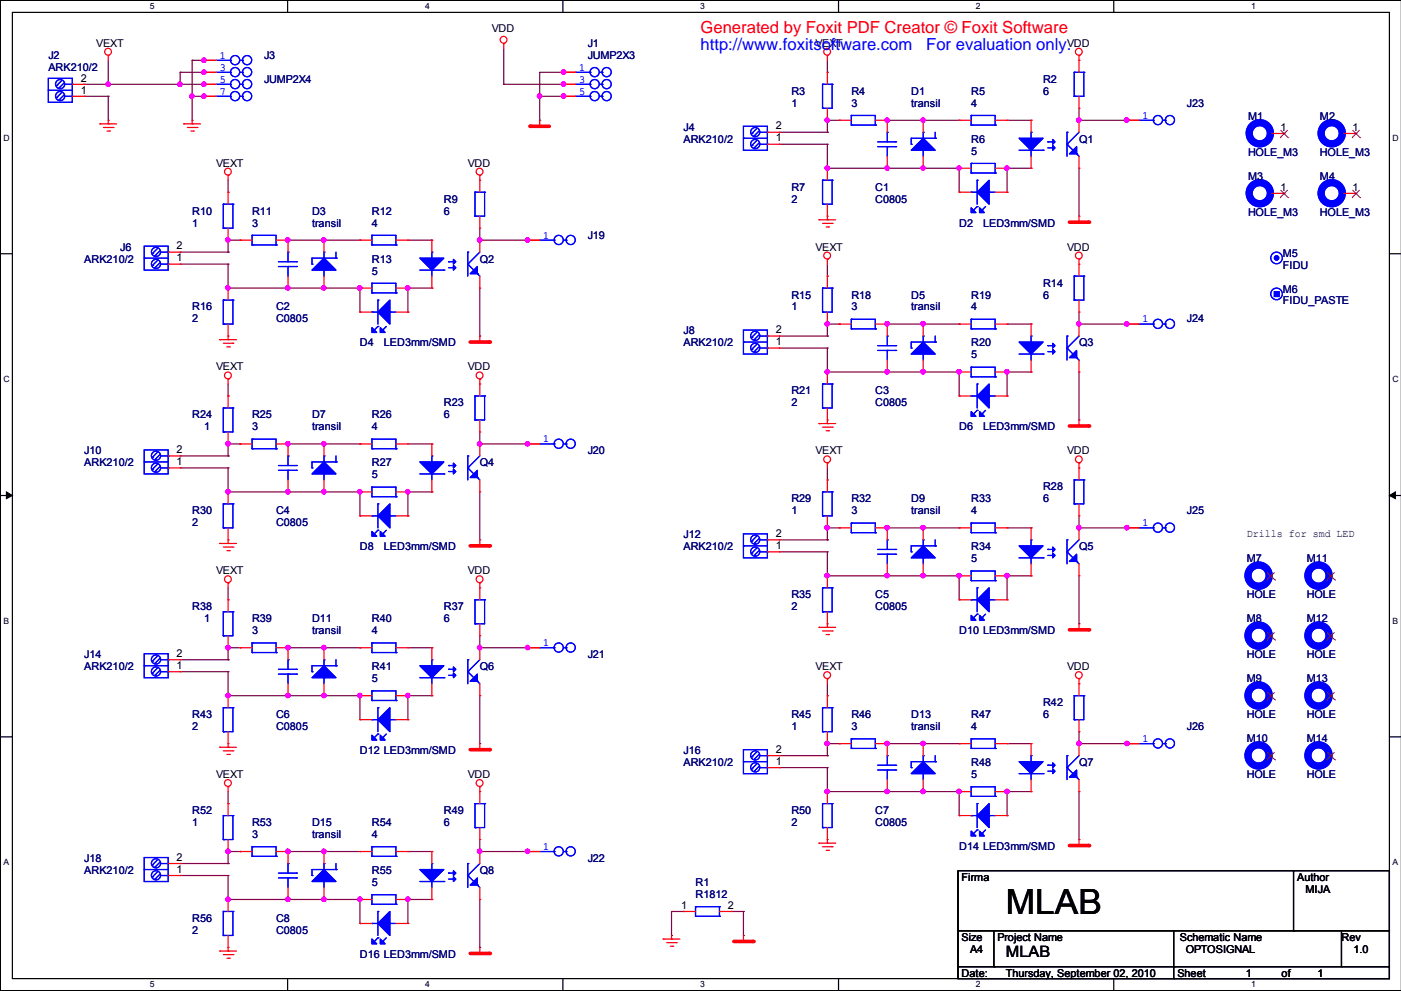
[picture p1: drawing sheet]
<svg xmlns="http://www.w3.org/2000/svg" width="297mm" height="210mm" viewBox="0 0 297 210" stroke-linecap="round" stroke-linejoin="round" font-family="sans-serif">
<defs><g id="words">
<text font-size="7.4" x="213.2" y="193.6">MLAB</text>
<text font-size="3.5" fill="#f00" x="148.5" y="7.1">Generated by Foxit PDF Creator © Foxit Software</text>
<g font-size="3.5" fill="#00f">
<text x="148.5" y="10.6">http://www.foxitsoftware.com</text>
<text x="196.3" y="10.6">For evaluation only.</text>
</g>
<text font-size="3.3" x="213.2" y="202.7">MLAB</text>
<g font-size="2.3">
<text x="20.4" y="9.9">VEXT</text>
<text x="104.2" y="6.9">VDD</text>
<text x="172.8" y="9.9">VEXT</text>
<text x="226.2" y="9.9">VDD</text>
<text x="17.1" y="17.3">2</text>
<text x="17.1" y="19.8">1</text>
<text x="164.4" y="30">1</text>
<text x="164.4" y="27.4">2</text>
<text x="271.4" y="27.7">1</text>
<text x="286.6" y="27.7">1</text>
<text x="45.8" y="35.3">VEXT</text>
<text x="99.2" y="35.3">VDD</text>
<text x="271.4" y="40.4">1</text>
<text x="286.6" y="40.4">1</text>
<text x="37.4" y="52.8">2</text>
<text x="172.8" y="53.1">VEXT</text>
<text x="226.2" y="53.1">VDD</text>
<text x="37.4" y="55.4">1</text>
<text x="164.4" y="70.6">2</text>
<text x="164.4" y="73.2">1</text>
<text x="45.8" y="78.5">VEXT</text>
<text x="99.2" y="78.5">VDD</text>
<text x="37.4" y="98.6">1</text>
<text x="37.4" y="96">2</text>
<text x="172.8" y="96.3">VEXT</text>
<text x="226.2" y="96.3">VDD</text>
<text x="164.4" y="113.8">2</text>
<text x="264.2" y="113.8">Drills for smd LED</text>
<text x="164.4" y="116.3">1</text>
<text x="45.8" y="121.7">VEXT</text>
<text x="99.2" y="121.7">VDD</text>
<text x="37.4" y="141.7">1</text>
<text x="37.4" y="139.2">2</text>
<text x="172.8" y="142">VEXT</text>
<text x="226.2" y="142">VDD</text>
<text x="164.4" y="159.5">2</text>
<text x="45.8" y="164.8">VEXT</text>
<text x="99.2" y="164.8">VDD</text>
<text x="164.4" y="162.1">1</text>
<text x="37.4" y="184.9">1</text>
<text x="37.4" y="182.4">2</text>
<text x="203.8" y="186.7">Firma</text>
<text x="274.9" y="186.7">Author</text>
<text x="276.7" y="189.2">MIJA</text>
<text x="144.4" y="192.5">1</text>
<text x="154.3" y="192.5">2</text>
<text x="203.8" y="199.4">Size</text>
<text x="205.6" y="201.9">A4</text>
<text x="211.4" y="199.4">Project Name</text>
<text x="250" y="199.4">Schematic Name</text>
<text x="251.3" y="201.9">OPTOSIGNAL</text>
<text x="284.3" y="199.4">Rev</text>
<text x="286.9" y="201.9">1.0</text>
<text x="203.8" y="207">Date:</text>
<text x="213.2" y="207">Thursday, September 02, 2010</text>
<text x="249.5" y="207">Sheet</text>
<text x="264" y="207">1</text>
<text x="271.6" y="207">of</text>
<text x="279.2" y="207">1</text>
</g>
<g font-size="2.3" fill="#000080">
<text x="124.6" y="9.9">J1</text>
<text x="10.2" y="12.4">J2</text>
<text x="10.2" y="15">ARK210/2</text>
<text x="56" y="12.4">J3</text>
<text x="56" y="17.5">JUMP2X4</text>
<text x="124.6" y="12.4">JUMP2X3</text>
<text x="221.1" y="17.5">R2</text>
<text x="167.7" y="20.1">R3</text>
<text x="167.7" y="22.6">1</text>
<text x="180.4" y="20.1">R4</text>
<text x="180.4" y="22.6">3</text>
<text x="193.1" y="20.1">D1</text>
<text x="193.1" y="22.6">transil</text>
<text x="205.8" y="20.1">R5</text>
<text x="205.8" y="22.6">4</text>
<text x="221.1" y="20.1">6</text>
<text x="251.6" y="22.6">J23</text>
<text x="144.9" y="27.7">J4</text>
<text x="264.5" y="25.4">M1</text>
<text x="279.8" y="25.4">M2</text>
<text x="144.9" y="30.2">ARK210/2</text>
<text x="205.8" y="30.2">R6</text>
<text x="205.8" y="32.8">5</text>
<text x="228.7" y="30.2">Q1</text>
<text x="264.5" y="33">HOLE_M3</text>
<text x="279.8" y="33">HOLE_M3</text>
<text x="167.7" y="40.4">R7</text>
<text x="185.5" y="40.4">C1</text>
<text x="264.5" y="38.1">M3</text>
<text x="279.8" y="38.1">M4</text>
<text x="40.7" y="45.5">R10</text>
<text x="53.4" y="45.5">R11</text>
<text x="66.1" y="45.5">D3</text>
<text x="78.8" y="45.5">R12</text>
<text x="94.1" y="42.9">R9</text>
<text x="94.1" y="45.5">6</text>
<text x="167.7" y="42.9">2</text>
<text x="185.5" y="42.9">C0805</text>
<text x="264.5" y="45.7">HOLE_M3</text>
<text x="279.8" y="45.7">HOLE_M3</text>
<text x="25.5" y="53.1">J6</text>
<text x="40.7" y="48">1</text>
<text x="53.4" y="48">3</text>
<text x="66.1" y="48">transil</text>
<text x="78.8" y="48">4</text>
<text x="124.6" y="50.5">J19</text>
<text x="203.3" y="48">D2</text>
<text x="208.4" y="48">LED3mm/SMD</text>
<text x="17.9" y="55.6">ARK210/2</text>
<text x="78.8" y="55.6">R13</text>
<text x="78.8" y="58.2">5</text>
<text x="101.7" y="55.6">Q2</text>
<text x="271.9" y="54.4">M5</text>
<text x="271.9" y="56.9">FIDU</text>
<text x="40.7" y="65.8">R16</text>
<text x="58.5" y="65.8">C2</text>
<text x="167.7" y="63.2">R15</text>
<text x="167.7" y="65.8">1</text>
<text x="180.4" y="63.2">R18</text>
<text x="180.4" y="65.8">3</text>
<text x="193.1" y="63.2">D5</text>
<text x="193.1" y="65.8">transil</text>
<text x="205.8" y="63.2">R19</text>
<text x="205.8" y="65.8">4</text>
<text x="221.1" y="60.7">R14</text>
<text x="221.1" y="63.2">6</text>
<text x="271.9" y="62">M6</text>
<text x="271.9" y="64.5">FIDU_PASTE</text>
<text x="40.7" y="68.3">2</text>
<text x="58.5" y="68.3">C0805</text>
<text x="144.9" y="70.9">J8</text>
<text x="251.6" y="68.3">J24</text>
<text x="76.3" y="73.4">D4</text>
<text x="81.4" y="73.4">LED3mm/SMD</text>
<text x="144.9" y="73.4">ARK210/2</text>
<text x="205.8" y="73.4">R20</text>
<text x="205.8" y="75.9">5</text>
<text x="228.7" y="73.4">Q3</text>
<text x="167.7" y="83.6">R21</text>
<text x="185.5" y="83.6">C3</text>
<text x="40.7" y="88.6">R24</text>
<text x="53.4" y="88.6">R25</text>
<text x="66.1" y="88.6">D7</text>
<text x="78.8" y="88.6">R26</text>
<text x="94.1" y="86.1">R23</text>
<text x="94.1" y="88.6">6</text>
<text x="167.7" y="86.1">2</text>
<text x="185.5" y="86.1">C0805</text>
<text x="43.3" y="91.2">1</text>
<text x="53.4" y="91.2">3</text>
<text x="66.1" y="91.2">transil</text>
<text x="78.8" y="91.2">4</text>
<text x="203.3" y="91.2">D6</text>
<text x="208.4" y="91.2">LED3mm/SMD</text>
<text x="17.9" y="96.3">J10</text>
<text x="17.9" y="98.8">ARK210/2</text>
<text x="78.8" y="98.8">R27</text>
<text x="78.8" y="101.3">5</text>
<text x="101.7" y="98.8">Q4</text>
<text x="124.6" y="96.3">J20</text>
<text x="167.7" y="106.4">R29</text>
<text x="180.4" y="106.4">R32</text>
<text x="193.1" y="106.4">D9</text>
<text x="205.8" y="106.4">R33</text>
<text x="221.1" y="103.9">R28</text>
<text x="221.1" y="106.4">6</text>
<text x="40.7" y="109">R30</text>
<text x="40.7" y="111.5">2</text>
<text x="58.5" y="109">C4</text>
<text x="58.5" y="111.5">C0805</text>
<text x="167.7" y="109">1</text>
<text x="180.4" y="109">3</text>
<text x="193.1" y="109">transil</text>
<text x="205.8" y="109">4</text>
<text x="251.6" y="109">J25</text>
<text x="76.3" y="116.6">D8</text>
<text x="81.4" y="116.6">LED3mm/SMD</text>
<text x="144.9" y="114">J12</text>
<text x="144.9" y="116.6">ARK210/2</text>
<text x="205.8" y="116.6">R34</text>
<text x="205.8" y="119.1">5</text>
<text x="228.7" y="116.6">Q5</text>
<text x="264.3" y="119.1">M7</text>
<text x="277" y="119.1">M11</text>
<text x="40.7" y="129.3">R38</text>
<text x="43.3" y="131.8">1</text>
<text x="53.4" y="131.8">R39</text>
<text x="66.1" y="131.8">D11</text>
<text x="78.8" y="131.8">R40</text>
<text x="94.1" y="129.3">R37</text>
<text x="94.1" y="131.8">6</text>
<text x="167.7" y="126.7">R35</text>
<text x="167.7" y="129.3">2</text>
<text x="185.5" y="126.7">C5</text>
<text x="185.5" y="129.3">C0805</text>
<text x="264.3" y="126.7">HOLE</text>
<text x="264.3" y="131.8">M8</text>
<text x="277" y="126.7">HOLE</text>
<text x="277" y="131.8">M12</text>
<text x="53.4" y="134.4">3</text>
<text x="66.1" y="134.4">transil</text>
<text x="78.8" y="134.4">4</text>
<text x="203.3" y="134.4">D10 LED3mm/SMD</text>
<text x="17.9" y="139.4">J14</text>
<text x="17.9" y="142">ARK210/2</text>
<text x="78.8" y="142">R41</text>
<text x="101.7" y="142">Q6</text>
<text x="124.6" y="139.4">J21</text>
<text x="264.3" y="139.4">HOLE</text>
<text x="277" y="139.4">HOLE</text>
<text x="78.8" y="144.5">5</text>
<text x="221.1" y="149.6">R42</text>
<text x="264.3" y="144.5">M9</text>
<text x="277" y="144.5">M13</text>
<text x="40.7" y="152.1">R43</text>
<text x="40.7" y="154.7">2</text>
<text x="58.5" y="152.1">C6</text>
<text x="58.5" y="154.7">C0805</text>
<text x="167.7" y="152.1">R45</text>
<text x="167.7" y="154.7">1</text>
<text x="180.4" y="152.1">R46</text>
<text x="180.4" y="154.7">3</text>
<text x="193.1" y="152.1">D13</text>
<text x="193.1" y="154.7">transil</text>
<text x="205.8" y="152.1">R47</text>
<text x="205.8" y="154.7">4</text>
<text x="221.1" y="152.1">6</text>
<text x="251.6" y="154.7">J26</text>
<text x="264.3" y="152.1">HOLE</text>
<text x="277" y="152.1">HOLE</text>
<text x="76.3" y="159.8">D12 LED3mm/SMD</text>
<text x="144.9" y="159.8">J16</text>
<text x="264.3" y="157.2">M10</text>
<text x="277" y="157.2">M14</text>
<text x="144.9" y="162.3">ARK210/2</text>
<text x="205.8" y="162.3">R48</text>
<text x="205.8" y="164.8">5</text>
<text x="228.7" y="162.3">Q7</text>
<text x="264.3" y="164.8">HOLE</text>
<text x="277" y="164.8">HOLE</text>
<text x="40.7" y="172.5">R52</text>
<text x="94.1" y="172.5">R49</text>
<text x="167.7" y="172.5">R50</text>
<text x="185.5" y="172.5">C7</text>
<text x="40.7" y="175">1</text>
<text x="53.4" y="175">R53</text>
<text x="53.4" y="177.5">3</text>
<text x="66.1" y="175">D15</text>
<text x="66.1" y="177.5">transil</text>
<text x="78.8" y="175">R54</text>
<text x="78.8" y="177.5">4</text>
<text x="94.1" y="175">6</text>
<text x="167.7" y="175">2</text>
<text x="185.5" y="175">C0805</text>
<text x="17.9" y="182.6">J18</text>
<text x="17.9" y="185.2">ARK210/2</text>
<text x="78.8" y="185.2">R55</text>
<text x="101.7" y="185.2">Q8</text>
<text x="124.6" y="182.6">J22</text>
<text x="203.3" y="180.1">D14 LED3mm/SMD</text>
<text x="78.8" y="187.7">5</text>
<text x="147.4" y="187.7">R1</text>
<text x="147.4" y="190.2">R1812</text>
<text x="40.7" y="195.3">R56</text>
<text x="40.7" y="197.9">2</text>
<text x="58.5" y="195.3">C8</text>
<text x="58.5" y="197.9">C0805</text>
<text x="76.3" y="202.9">D16 LED3mm/SMD</text>
</g>
<g font-size="2.3" fill="#00f">
<text x="46.6" y="12.4">1</text>
<text x="46.6" y="15">3</text>
<text x="46.6" y="17.5">5</text>
<text x="122.8" y="15">1</text>
<text x="122.8" y="17.5">3</text>
<text x="46.6" y="20.1">7</text>
<text x="122.8" y="20.1">5</text>
<text x="242.1" y="25.1">1</text>
<text x="115.1" y="50.5">1</text>
<text x="242.1" y="68.3">1</text>
<text x="115.1" y="93.7">1</text>
<text x="242.1" y="111.5">1</text>
<text x="115.1" y="136.9">1</text>
<text x="242.1" y="157.2">1</text>
<text x="115.1" y="180.1">1</text>
</g>
<g font-size="1.8">
<text x="31.8" y="1.9">5</text>
<text x="90.1" y="1.9">4</text>
<text x="148.4" y="1.9">3</text>
<text x="206.8" y="1.9">2</text>
<text x="265.2" y="1.9">1</text>
<text x=".8" y="29.8">D</text>
<text x="295.2" y="29.8">D</text>
<text x=".8" y="80.9">C</text>
<text x="295.2" y="80.9">C</text>
<text x=".8" y="132.2">B</text>
<text x="295.2" y="132.2">B</text>
<text x=".8" y="183.3">A</text>
<text x="295.2" y="183.3">A</text>
<text x="31.8" y="209.2">5</text>
<text x="90.1" y="209.2">4</text>
<text x="148.4" y="209.2">3</text>
<text x="206.8" y="209.2">2</text>
<text x="265.2" y="209.2">1</text>
</g>
</g></defs>
<path d="M2.6 2.6h291.9v204.7h-291.9zM297 .1h-296.9v209.8h296.9" fill="none" stroke="#000" stroke-width=".25"/>
<g fill="#fff">
<path d="M31.7 .3h1.1v2.1h-1.1z"/>
<path d="M31.7 207.6h1.1v2h-1.1z"/>
</g>
<path d="M61 .1v2.5M61 207.3v2.6" fill="none" stroke="#000" stroke-width=".25"/>
<g fill="#fff">
<path d="M90.1 .3h1v2.1h-1z"/>
<path d="M90.1 207.6h1v2h-1z"/>
</g>
<path d="M119.3 .1v2.5M119.3 207.3v2.6" fill="none" stroke="#000" stroke-width=".25"/>
<g fill="#fff">
<path d="M148.4 .3h1v2.1h-1z"/>
<path d="M148.4 207.6h1v2h-1z"/>
</g>
<path d="M177.7 .1v2.5M177.7 207.3v2.6" fill="none" stroke="#000" stroke-width=".25"/>
<g fill="#fff">
<path d="M206.8 .3h1.1v2.1h-1.1z"/>
<path d="M206.8 207.6h1.1v2h-1.1z"/>
</g>
<path d="M236.1 .1v2.5M236.1 207.3v2.6" fill="none" stroke="#000" stroke-width=".25"/>
<g fill="#fff">
<path d="M265.2 .3h1v2.1h-1z"/>
<path d="M265.2 207.6h1v2h-1z"/>
<path d="M.8 28.2h1.2v2h-1.2z"/>
<path d="M295.1 28.2h1.3v2h-1.3z"/>
<path d="M.8 79.3h1.2v2.1h-1.2z"/>
<path d="M295.1 79.3h1.3v2.1h-1.3z"/>
</g>
<path d="M.1 53.8h2.5M294.5 53.8h2.5" fill="none" stroke="#000" stroke-width=".25"/>
<g fill="#fff">
<path d="M.8 130.6h1.1v2h-1.1z"/>
<path d="M295.1 130.6h1.2v2h-1.2z"/>
</g>
<path d="M.1 105h2.5M294.5 105h2.5" fill="none" stroke="#000" stroke-width=".25"/>
<path d="M1.4 104.2l1.2 .8-1.2 .7zM294.5 105l1.2-.8v1.5z" fill="#000" stroke="#000" stroke-width=".21"/>
<g fill="#fff">
<path d="M.8 181.7h1.1v2h-1.1z"/>
<path d="M295.1 181.7h1.1v2h-1.1z"/>
</g>
<path d="M.1 156.1h2.5M294.5 156.1h2.5" fill="none" stroke="#000" stroke-width=".25"/>
<g fill="none" stroke="#800040" stroke-width=".25">
<path d="M17.9 17.9h25.4M22.9 17.9h.1M22.9 12.8v5.1M38.2 17.9h.1M38.2 15.3h.1M38.2 15.3h5.1M38.2 15.3v2.6M40.7 12.8h.1M40.7 12.8h2.6M40.7 12.8v12.7M43.3 15.3h.1M106.8 17.9h.1"/>
<path d="M106.8 17.9h12.7M106.8 10.2v7.7M119.5 15.3h.1M119.5 17.9h.1M122 15.3h.1M122 15.3h-7.6v10.2M175.3 15.3h.1M175.3 12.8v2.5M17.9 20.4h5M22.9 20.4h.1M22.9 25.5h.1M22.9 20.4v5.1"/>
<path d="M40.7 20.4h.1M40.7 25.5h.1M40.7 20.4h2.6M43.3 20.4h.1M48.3 38.2v2.5M114.4 20.4h.1M114.4 25.5h.1M114.4 20.4h5.1M119.5 20.4h.1M165.2 30.6h10.1M165.2 28h10.1M175.3 28h.1"/>
<path d="M175.3 30.6h.1M175.3 35.6h.1M175.3 30.6v5M175.3 35.6h28M177.9 25.5h.1M177.9 25.5h-2.6v2.5M188 35.6h.1M188 25.5h15.3M195.7 35.6h.1M195.7 25.5h.1M203.3 25.5h.1M203.3 35.6h.1"/>
<path d="M203.3 35.6v5.1M213.4 25.5h5.1M218.5 25.5h.1M218.5 35.6h.1M218.5 35.6h-5.1v5.1M228.7 25.5h.1M228.7 25.5h10.1M228.7 22.9v2.6M228.7 35.6v10.2M238.8 25.5h.1M38.2 53.4h10.1M38.2 56h10.1"/>
<path d="M48.3 53.4h.1M48.3 56h.1M48.3 40.7h.1M48.3 56v5M50.9 50.9h.1M50.9 50.9h-2.6v2.5M61 50.9h15.3M68.7 50.9h.1M76.3 50.9h.1M86.4 50.9h5.1M91.5 50.9h.1M101.7 50.9h.1"/>
<path d="M101.7 50.9h10.1M101.7 48.3v2.6M111.8 50.9h.1M175.3 58.5h.1M175.3 56v2.5M203.3 40.7h.1M213.4 40.7h.1M228.7 45.8h.1M48.3 61h.1M48.3 61h28M61 61h.1M68.7 61h.1"/>
<path d="M76.3 66.1h.1M76.3 61h.1M76.3 61v5.1M86.4 66.1h.1M91.5 61h.1M91.5 61h-5.1v5.1M101.7 71.2h.1M101.7 61v10.2M165.2 73.7h10.1M165.2 71.2h10.1M175.3 71.2h.1M175.3 73.7h.1"/>
<path d="M175.3 78.8h.1M175.3 73.7v5.1M175.3 78.8h28M177.9 68.7h.1M177.9 68.7h-2.6v2.5M188 78.8h.1M188 68.7h15.3M195.7 78.8h.1M195.7 68.7h.1M203.3 68.7h.1M203.3 78.8h.1M203.3 78.8v5.1"/>
<path d="M213.4 68.7h5.1M218.5 68.7h.1M218.5 78.8h.1M218.5 78.8h-5.1v5.1M228.7 68.7h.1M228.7 66.1v2.6M228.7 78.8v10.2M228.7 68.7h10.1M238.8 68.7h.1M38.2 99.1h10.1M38.2 96.6h10.1M48.3 83.9h.1"/>
<path d="M48.3 96.6h.1M48.3 99.1h.1M48.3 81.4v2.5M48.3 99.1v5.1M50.9 94.1h.1M50.9 94.1h-2.6v2.5M61 94.1h15.3M68.7 94.1h.1M76.3 94.1h.1M86.4 94.1h5.1M91.5 94.1h.1M101.7 94.1h.1"/>
<path d="M101.7 91.5v2.6M101.7 94.1h10.1M111.8 94.1h.1M175.3 99.1v2.6M203.3 83.9h.1M213.4 83.9h.1M228.7 89h.1M48.3 104.2h.1M48.3 104.2h28M61 104.2h.1M68.7 104.2h.1M76.3 104.2h.1"/>
<path d="M76.3 109.3h.1M76.3 104.2v5.1M86.4 109.3h.1M91.5 104.2h.1M91.5 104.2h-5.1v5.1M101.7 114.4h.1M101.7 104.2v10.2M165.2 116.9h10.1M165.2 114.4h10.1M175.3 101.7h.1M175.3 114.4h.1M175.3 116.9h.1"/>
<path d="M175.3 116.9v5.1M177.9 111.8h.1M177.9 111.8h-2.6v2.6M188 111.8h15.3M195.7 111.8h.1M203.3 111.8h.1M213.4 111.8h5.1M218.5 111.8h.1M228.7 111.8h.1M228.7 109.3v2.5M228.7 111.8h10.1M238.8 111.8h.1"/>
<path d="M38.2 139.8h10.1M48.3 127.1h.1M48.3 139.8h.1M48.3 124.5v2.6M50.9 137.2h.1M50.9 137.2h-2.6v2.6M61 137.2h15.3M68.7 137.2h.1M76.3 137.2h.1M86.4 137.2h5.1M91.5 137.2h.1M101.7 137.2h.1"/>
<path d="M101.7 134.7v2.5M101.7 137.2h10.1M111.8 137.2h.1M175.3 122h.1M175.3 122h28M188 122h.1M195.7 122h.1M203.3 122h.1M203.3 127.1h.1M203.3 122v5.1M213.4 127.1h.1M218.5 122h.1"/>
<path d="M218.5 122h-5.1v5.1M228.7 132.2h.1M228.7 122v10.2M38.2 142.3h10.1M48.3 142.3h.1M48.3 147.4h.1M48.3 142.3v5.1M48.3 147.4h28M61 147.4h.1M68.7 147.4h.1M76.3 147.4h.1M76.3 152.5h.1"/>
<path d="M76.3 147.4v5.1M86.4 152.5h.1M91.5 147.4h.1M91.5 147.4h-5.1v5.1M101.7 157.6h.1M101.7 147.4v10.2M175.3 147.4h.1M175.3 144.9v2.5M177.9 157.6h.1M177.9 157.6h-2.6v2.5M188 157.6h15.3M195.7 157.6h.1"/>
<path d="M203.3 157.6h.1M213.4 157.6h5.1M218.5 157.6h.1M228.7 157.6h.1M228.7 155v2.6M228.7 157.6h10.1M238.8 157.6h.1M48.3 170.3h.1M48.3 167.7v2.6M101.7 177.9v2.5M165.2 162.6h10.1M165.2 160.1h10.1"/>
<path d="M175.3 160.1h.1M175.3 162.6h.1M175.3 167.7h.1M175.3 162.6v5.1M175.3 167.7h28M188 167.7h.1M195.7 167.7h.1M203.3 167.7h.1M203.3 172.8h.1M203.3 167.7v5.1M213.4 172.8h.1M218.5 167.7h.1"/>
<path d="M218.5 167.7h-5.1v5.1M228.7 177.9h.1M228.7 167.7v10.2M38.2 185.5h10.1M38.2 183h10.1M48.3 183h.1M48.3 185.5h.1M48.3 190.6h.1M48.3 185.5v5.1M48.3 190.6h28M50.9 180.4h.1M50.9 180.4h-2.6v2.6"/>
<path d="M61 190.6h.1M61 180.4h15.3M68.7 190.6h.1M68.7 180.4h.1M76.3 180.4h.1M76.3 190.6h.1M76.3 195.7h.1M76.3 190.6v5.1M86.4 195.7h.1M86.4 180.4h5.1M91.5 180.4h.1M91.5 190.6h.1"/>
<path d="M91.5 190.6h-5.1v5.1M101.7 180.4h.1M101.7 190.6v10.1M101.7 180.4h10.1M111.8 180.4h.1M142.3 198.2h.1M144.9 193.1h.1M144.9 193.1h-2.6v5.1M155 193.1h2.6M157.6 193.1h.1M157.6 198.2h.1M157.6 193.1v5.1"/>
<path d="M101.7 200.7h.1"/>
</g>
<g fill="#f0f" stroke="#f0f" stroke-width=".25">
<circle cx="114.3" cy="20.4" r=".47"/>
<circle cx="119.4" cy="20.4" r=".47"/>
<circle cx="119.4" cy="15.3" r=".47"/>
<circle cx="119.4" cy="17.8" r=".47"/>
<circle cx="48.3" cy="50.8" r=".47"/>
<circle cx="76.2" cy="61" r=".47"/>
<circle cx="48.3" cy="61" r=".47"/>
<circle cx="68.6" cy="61" r=".47"/>
<circle cx="61" cy="61" r=".47"/>
<circle cx="61" cy="50.8" r=".47"/>
<circle cx="68.6" cy="50.8" r=".47"/>
<circle cx="86.4" cy="61" r=".47"/>
<circle cx="101.6" cy="50.8" r=".47"/>
<circle cx="111.8" cy="50.8" r=".47"/>
<circle cx="76.2" cy="104.2" r=".47"/>
<circle cx="61" cy="104.2" r=".47"/>
<circle cx="101.6" cy="94" r=".47"/>
<circle cx="111.8" cy="94" r=".47"/>
<circle cx="68.6" cy="104.2" r=".47"/>
<circle cx="48.3" cy="94" r=".47"/>
<circle cx="86.4" cy="104.2" r=".47"/>
<circle cx="61" cy="94" r=".47"/>
<circle cx="68.6" cy="94" r=".47"/>
<circle cx="48.3" cy="104.2" r=".47"/>
<circle cx="76.2" cy="147.4" r=".47"/>
<circle cx="61" cy="147.4" r=".47"/>
<circle cx="101.6" cy="137.2" r=".47"/>
<circle cx="111.8" cy="137.2" r=".47"/>
<circle cx="68.6" cy="147.4" r=".47"/>
<circle cx="48.3" cy="137.2" r=".47"/>
<circle cx="86.4" cy="147.4" r=".47"/>
<circle cx="61" cy="137.2" r=".47"/>
<circle cx="68.6" cy="137.2" r=".47"/>
<circle cx="48.3" cy="147.4" r=".47"/>
<circle cx="76.2" cy="190.5" r=".47"/>
<circle cx="61" cy="190.5" r=".47"/>
<circle cx="101.6" cy="180.4" r=".47"/>
<circle cx="111.8" cy="180.4" r=".47"/>
<circle cx="68.6" cy="190.5" r=".47"/>
<circle cx="48.3" cy="180.4" r=".47"/>
<circle cx="86.4" cy="190.5" r=".47"/>
<circle cx="61" cy="180.4" r=".47"/>
<circle cx="68.6" cy="180.4" r=".47"/>
<circle cx="48.3" cy="190.5" r=".47"/>
<circle cx="203.2" cy="35.6" r=".47"/>
<circle cx="188" cy="35.6" r=".47"/>
<circle cx="228.6" cy="25.4" r=".47"/>
<circle cx="238.8" cy="25.4" r=".47"/>
<circle cx="195.6" cy="35.6" r=".47"/>
<circle cx="175.3" cy="25.4" r=".47"/>
<circle cx="213.4" cy="35.6" r=".47"/>
<circle cx="188" cy="25.4" r=".47"/>
<circle cx="195.6" cy="25.4" r=".47"/>
<circle cx="175.3" cy="35.6" r=".47"/>
<circle cx="203.2" cy="78.8" r=".47"/>
<circle cx="188" cy="78.8" r=".47"/>
<circle cx="228.6" cy="68.6" r=".47"/>
<circle cx="238.8" cy="68.6" r=".47"/>
<circle cx="195.6" cy="78.8" r=".47"/>
<circle cx="175.3" cy="68.6" r=".47"/>
<circle cx="213.4" cy="78.8" r=".47"/>
<circle cx="188" cy="68.6" r=".47"/>
<circle cx="195.6" cy="68.6" r=".47"/>
<circle cx="175.3" cy="78.8" r=".47"/>
<circle cx="203.2" cy="122" r=".47"/>
<circle cx="188" cy="122" r=".47"/>
<circle cx="228.6" cy="111.8" r=".47"/>
<circle cx="238.8" cy="111.8" r=".47"/>
<circle cx="195.6" cy="122" r=".47"/>
<circle cx="175.3" cy="111.8" r=".47"/>
<circle cx="213.4" cy="122" r=".47"/>
<circle cx="188" cy="111.8" r=".47"/>
<circle cx="195.6" cy="111.8" r=".47"/>
<circle cx="175.3" cy="122" r=".47"/>
<circle cx="203.2" cy="167.7" r=".47"/>
<circle cx="188" cy="167.7" r=".47"/>
<circle cx="228.6" cy="157.5" r=".47"/>
<circle cx="238.8" cy="157.5" r=".47"/>
<circle cx="195.6" cy="167.7" r=".47"/>
<circle cx="175.3" cy="157.5" r=".47"/>
<circle cx="213.4" cy="167.7" r=".47"/>
<circle cx="188" cy="157.5" r=".47"/>
<circle cx="195.6" cy="157.5" r=".47"/>
<circle cx="175.3" cy="167.7" r=".47"/>
<circle cx="43.2" cy="15.3" r=".47"/>
<circle cx="43.2" cy="17.8" r=".47"/>
<circle cx="22.9" cy="17.8" r=".47"/>
<circle cx="38.1" cy="17.8" r=".47"/>
<circle cx="43.2" cy="12.7" r=".47"/>
<circle cx="40.7" cy="20.4" r=".47"/>
<circle cx="43.2" cy="20.4" r=".47"/>
</g>
<path d="M21.2 26.2h.1M21.2 26.2h3.5M21.9 27h2.1M22.7 27.8h.5M22.9 26.2h.1M22.9 25.5v.7M23.2 27.8h.1M24 27h.1M157.6 199.5h.1M157.6 198.2v1.3" fill="none" stroke="#f00" stroke-width=".25"/>
<path d="M155.5 199.5h4.1" fill="none" stroke="#f00" stroke-width=".76"/>
<circle cx="159.6" cy="199.5" r=".38" fill="#f00"/>
<path d="M114.4 26.8h.1M114.4 25.5v1.3" fill="none" stroke="#f00" stroke-width=".25"/>
<path d="M112.4 26.8h4" fill="none" stroke="#f00" stroke-width=".76"/>
<circle cx="112.4" cy="26.8" r=".38" fill="#f00"/>
<g fill="none" stroke="#f00" stroke-width=".25">
<path d="M22.9 11.8h.1M22.9 11.8v1M106.8 9.2h.1M106.8 9.2v1M101.7 72.5h.1M101.7 71.2v1.3M140.5 199h.1M140.5 199h3.6M141.3 199.7h2M142.3 199h.1M142.3 198.2v.8M143.3 199.7h.1"/>
<path d="M142.1 200.5h.5M142.6 200.5h.1"/>
<circle cx="22.9" cy="11" r=".72"/>
<circle cx="106.7" cy="8.4" r=".72"/>
</g>
<path d="M99.7 72.5h4" fill="none" stroke="#f00" stroke-width=".76"/>
<circle cx="103.7" cy="72.5" r=".38" fill="#f00"/>
<g fill="none" stroke="#f00" stroke-width=".25">
<path d="M48.3 37.2h.1M48.3 37.2v1M101.7 37.2h.1M101.7 37.2v1M46.6 72h.1M46.6 72h3.5M47.3 72.7h2.1M48.1 73.5h.5M48.3 72h.1M48.3 71.2v.8M48.6 73.5h.1M49.4 72.7h.1"/>
<path d="M46.6 115.1h.1M46.6 115.1h3.5M47.3 115.9h2.1M48.1 116.7h.5M48.3 115.1h.1M48.3 114.4v.7M48.6 116.7h.1M49.4 115.9h.1M101.7 115.7h.1M101.7 114.4v1.3"/>
<circle cx="48.3" cy="36.4" r=".72"/>
<circle cx="101.6" cy="36.4" r=".72"/>
</g>
<path d="M99.7 115.7h4" fill="none" stroke="#f00" stroke-width=".76"/>
<circle cx="103.7" cy="115.7" r=".38" fill="#f00"/>
<g fill="none" stroke="#f00" stroke-width=".25">
<path d="M48.3 80.3h.1M48.3 80.3v1.1M101.7 80.3h.1M101.7 80.3v1.1M46.6 158.3h.1M46.6 158.3h3.5M47.3 159.1h2.1M48.1 159.9h.5M48.3 158.3h.1M48.3 157.6v.7M48.6 159.9h.1M49.4 159.1h.1"/>
<path d="M101.7 158.8h.1M101.7 157.6v1.2"/>
<circle cx="48.3" cy="79.5" r=".72"/>
<circle cx="101.6" cy="79.5" r=".72"/>
</g>
<path d="M99.7 158.8h4" fill="none" stroke="#f00" stroke-width=".76"/>
<circle cx="103.7" cy="158.8" r=".38" fill="#f00"/>
<g fill="none" stroke="#f00" stroke-width=".25">
<path d="M48.3 123.5h.1M48.3 123.5v1M101.7 123.5h.1M101.7 123.5v1M46.6 201.5h.1M46.6 201.5h3.5M47.3 202.3h2.1M48.1 203h.5M48.3 201.5h.1M48.3 200.7v.8M48.6 203h.1M49.4 202.3h.1"/>
<path d="M101.7 202h.1M101.7 200.7v1.3"/>
<circle cx="48.3" cy="122.7" r=".72"/>
<circle cx="101.6" cy="122.7" r=".72"/>
</g>
<path d="M99.7 202h4" fill="none" stroke="#f00" stroke-width=".76"/>
<circle cx="103.7" cy="202" r=".38" fill="#f00"/>
<g fill="none" stroke="#f00" stroke-width=".25">
<path d="M173.6 46.6h.1M173.6 46.6h3.5M174.3 47.3h2.1M175.1 48.1h.5M175.3 46.6h.1M175.3 45.8v.8M175.6 48.1h.1M176.4 47.3h.1M228.7 47.1h.1M228.7 45.8v1.3M48.3 166.7h.1M48.3 166.7v1"/>
<path d="M101.7 166.7h.1M101.7 166.7v1"/>
<circle cx="48.3" cy="165.9" r=".72"/>
<circle cx="101.6" cy="165.9" r=".72"/>
</g>
<path d="M226.7 47.1h4" fill="none" stroke="#f00" stroke-width=".76"/>
<circle cx="230.7" cy="47.1" r=".38" fill="#f00"/>
<g fill="none" stroke="#f00" stroke-width=".25">
<path d="M175.3 11.8h.1M175.3 11.8v1M228.7 11.8h.1M228.7 11.8v1M173.6 89.7h.1M173.6 89.7h3.5M174.3 90.5h2.1M175.1 91.3h.5M175.3 89.7h.1M175.3 89v.7M175.6 91.3h.1M176.4 90.5h.1"/>
<path d="M228.7 90.3h.1M228.7 89v1.3"/>
<circle cx="175.3" cy="11" r=".72"/>
<circle cx="228.6" cy="11" r=".72"/>
</g>
<path d="M226.7 90.3h4" fill="none" stroke="#f00" stroke-width=".76"/>
<circle cx="230.7" cy="90.3" r=".38" fill="#f00"/>
<g fill="none" stroke="#f00" stroke-width=".25">
<path d="M175.3 54.9h.1M175.3 54.9v1.1M228.7 54.9h.1M228.7 54.9v1.1M173.6 132.9h.1M173.6 132.9h3.5M174.3 133.7h2.1M175.1 134.5h.5M175.3 132.9h.1M175.3 132.2v.7M175.6 134.5h.1M176.4 133.7h.1"/>
<path d="M228.7 133.4h.1M228.7 132.2v1.2"/>
<circle cx="175.3" cy="54.1" r=".72"/>
<circle cx="228.6" cy="54.1" r=".72"/>
</g>
<path d="M226.7 133.4h4" fill="none" stroke="#f00" stroke-width=".76"/>
<circle cx="230.7" cy="133.4" r=".38" fill="#f00"/>
<g fill="none" stroke="#f00" stroke-width=".25">
<path d="M175.3 98.1h.1M175.3 98.1v1M228.7 98.1h.1M228.7 98.1v1M173.6 178.6h.1M173.6 178.6h3.5M174.3 179.4h2.1M175.3 178.6h.1M175.3 177.9v.7M176.4 179.4h.1M228.7 179.2h.1M228.7 177.9v1.3"/>
<path d="M175.1 180.2h.5M175.6 180.2h.1"/>
<circle cx="175.3" cy="97.3" r=".72"/>
<circle cx="228.6" cy="97.3" r=".72"/>
</g>
<path d="M226.7 179.2h4" fill="none" stroke="#f00" stroke-width=".76"/>
<circle cx="230.7" cy="179.2" r=".38" fill="#f00"/>
<g fill="none" stroke="#f00" stroke-width=".25">
<path d="M15.3 17.9h2.6M17.9 17.9h.1M43.3 12.8h.1M43.3 15.3h.1M43.3 17.9h.1M43.3 15.3h2.5M43.3 17.9h2.5M43.3 12.8h2.5M119.5 15.3h.1M119.5 17.9h.1M119.5 15.3h2.5M119.5 17.9h2.5"/>
<path d="M175.3 15.3h.1M175.3 15.3v2.6M228.7 12.8h.1M228.7 12.8v2.5M15.3 20.4h2.6M17.9 20.4h.1M38.9 26.2h.1M38.9 26.2h3.6M39.7 27h2M40.5 27.8h.5M40.7 26.2h.1M40.7 25.5v.7"/>
<path d="M41 27.8h.1M41.7 27h.1M43.3 20.4h.1M43.3 20.4h2.5M101.7 38.2h.1M101.7 38.2v2.5M119.5 20.4h.1M119.5 20.4h2.5M162.6 30.6h2.6M162.6 28h2.6M165.2 30.6h.1M165.2 28h.1"/>
<path d="M175.3 25.5h.1M175.3 35.6h.1M175.3 22.9v2.6M175.3 35.6v2.6M177.9 25.5h.1M177.9 25.5h2.5M185.5 25.5h2.5M188 25.5h.1M188 35.6h.1M188 25.5v2.5M188 33.1v2.5M195.7 35.6h.1"/>
<path d="M195.7 25.5h.1M195.7 25.5v2.5M195.7 33.1v2.5M203.3 25.5h.1M203.3 35.6h.1M203.3 25.5h2.5M203.3 35.6h2.5M210.9 25.5h2.5M210.9 35.6h2.5M213.4 25.5h.1M213.4 35.6h.1M218.5 35.6h.1"/>
<path d="M218.5 25.5h.1M218.5 25.5v2.5M218.5 33.1v2.5M228.7 22.9h.1M228.7 25.5h.1M228.7 35.6h.1M228.7 20.4v2.5M228.7 25.5v2.5M228.7 33.1v2.5M238.8 25.5h.1M238.8 25.5h2.6M269.6 28.3h2.5"/>
<path d="M272.1 28.3h.1M284.8 28.3h2.6M287.4 28.3h.1M35.6 56h2.6M35.6 53.4h2.6M38.2 56h.1M38.2 53.4h.1M48.3 50.9h.1M48.3 40.7h.1M48.3 40.7v2.6M48.3 48.3v2.6M50.9 50.9h.1"/>
<path d="M50.9 50.9h2.5M58.5 50.9h2.5M61 50.9h.1M61 50.9v2.5M61 58.5v2.5M68.7 50.9h.1M68.7 50.9v2.5M68.7 58.5v2.5M76.3 50.9h.1M76.3 50.9h2.5M83.9 50.9h2.5M86.4 50.9h.1"/>
<path d="M91.5 50.9h.1M91.5 50.9v2.5M91.5 58.5v2.5M101.7 48.3h.1M101.7 50.9h.1M101.7 45.8v2.5M101.7 50.9v2.5M101.7 58.5v2.5M111.8 50.9h.1M111.8 50.9h2.6M175.3 58.5h.1M175.3 45.8h.1"/>
<path d="M175.3 43.3v2.5M175.3 58.5v2.5M203.3 40.7h.1M203.3 40.7h2.5M210.9 40.7h2.5M213.4 40.7h.1M228.7 56h.1M228.7 56v2.5M269.6 41h2.5M272.1 41h.1M284.8 41h2.6M287.4 41h.1"/>
<path d="M48.3 71.2h.1M48.3 61h.1M48.3 61v2.6M48.3 68.7v2.5M61 61h.1M68.7 61h.1M76.3 66.1h.1M76.3 61h.1M76.3 66.1h2.5M76.3 61h2.5M83.9 66.1h2.5M83.9 61h2.5"/>
<path d="M86.4 66.1h.1M86.4 61h.1M91.5 61h.1M101.7 61h.1M162.6 73.7h2.6M162.6 71.2h2.6M165.2 73.7h.1M165.2 71.2h.1M175.3 68.7h.1M175.3 78.8h.1M175.3 66.1v2.6M175.3 78.8v2.6"/>
<path d="M177.9 68.7h.1M177.9 68.7h2.5M185.5 68.7h2.5M188 68.7h.1M188 78.8h.1M188 68.7v2.5M188 76.3v2.5M195.7 78.8h.1M195.7 68.7h.1M195.7 68.7v2.5M195.7 76.3v2.5M203.3 68.7h.1"/>
<path d="M203.3 78.8h.1M203.3 68.7h2.5M203.3 78.8h2.5M210.9 68.7h2.5M210.9 78.8h2.5M213.4 68.7h.1M213.4 78.8h.1M218.5 78.8h.1M218.5 68.7h.1M218.5 68.7v2.5M218.5 76.3v2.5M228.7 68.7h.1"/>
<path d="M228.7 78.8h.1M228.7 66.1h.1M228.7 63.6v2.5M228.7 68.7v2.5M228.7 76.3v2.5M238.8 68.7h.1M238.8 68.7h2.6M35.6 99.1h2.6M35.6 96.6h2.6M38.2 99.1h.1M38.2 96.6h.1M48.3 94.1h.1"/>
<path d="M48.3 83.9h.1M48.3 83.9v2.5M48.3 91.5v2.6M50.9 94.1h.1M50.9 94.1h2.5M58.5 94.1h2.5M61 94.1h.1M61 94.1v2.5M68.7 94.1h.1M68.7 94.1v2.5M76.3 94.1h.1M76.3 94.1h2.5"/>
<path d="M83.9 94.1h2.5M86.4 94.1h.1M91.5 94.1h.1M91.5 94.1v2.5M101.7 91.5h.1M101.7 81.4h.1M101.7 94.1h.1M101.7 81.4v2.5M101.7 89v2.5M101.7 94.1v2.5M111.8 94.1h.1M111.8 94.1h2.6"/>
<path d="M175.3 89h.1M175.3 86.4v2.6M203.3 83.9h.1M203.3 83.9h2.5M210.9 83.9h2.5M213.4 83.9h.1M228.7 99.1h.1M228.7 99.1v2.6M48.3 114.4h.1M48.3 104.2h.1M48.3 104.2v2.6M48.3 111.8v2.6"/>
<path d="M61 104.2h.1M61 101.7v2.5M68.7 104.2h.1M68.7 101.7v2.5M76.3 104.2h.1M76.3 109.3h.1M76.3 104.2h2.5M76.3 109.3h2.5M83.9 104.2h2.5M83.9 109.3h2.5M86.4 104.2h.1M86.4 109.3h.1"/>
<path d="M91.5 104.2h.1M91.5 101.7v2.5M101.7 104.2h.1M101.7 101.7v2.5M162.6 116.9h2.6M162.6 114.4h2.6M165.2 116.9h.1M165.2 114.4h.1M175.3 111.8h.1M175.3 101.7h.1M175.3 101.7v2.5M175.3 109.3v2.5"/>
<path d="M177.9 111.8h.1M177.9 111.8h2.5M185.5 111.8h2.5M188 111.8h.1M188 111.8v2.6M188 119.5v2.5M195.7 111.8h.1M195.7 111.8v2.6M195.7 119.5v2.5M203.3 111.8h.1M203.3 111.8h2.5M210.9 111.8h2.5"/>
<path d="M213.4 111.8h.1M218.5 111.8h.1M218.5 111.8v2.6M218.5 119.5v2.5M228.7 111.8h.1M228.7 109.3h.1M228.7 106.8v2.5M228.7 111.8v2.6M228.7 119.5v2.5M238.8 111.8h.1M238.8 111.8h2.6M35.6 139.8h2.6"/>
<path d="M38.2 139.8h.1M48.3 137.2h.1M48.3 127.1h.1M48.3 127.1v2.5M48.3 134.7v2.5M50.9 137.2h.1M50.9 137.2h2.5M58.5 137.2h2.5M61 137.2h.1M61 137.2v2.6M68.7 137.2h.1M68.7 137.2v2.6"/>
<path d="M76.3 137.2h.1M76.3 137.2h2.5M83.9 137.2h2.5M86.4 137.2h.1M91.5 137.2h.1M91.5 137.2v2.6M101.7 134.7h.1M101.7 124.5h.1M101.7 137.2h.1M101.7 124.5v2.6M101.7 132.2v2.5M101.7 137.2v2.6"/>
<path d="M111.8 137.2h.1M111.8 137.2h2.6M175.3 132.2h.1M175.3 122h.1M175.3 122v2.5M175.3 129.6v2.6M188 122h.1M195.7 122h.1M203.3 122h.1M203.3 127.1h.1M203.3 122h2.5M203.3 127.1h2.5"/>
<path d="M210.9 122h2.5M210.9 127.1h2.5M213.4 122h.1M213.4 127.1h.1M218.5 122h.1M228.7 122h.1M269.3 122h.1M269.3 134.7h.1M282 122h.1M282 134.7h.1M35.6 142.3h2.6M38.2 142.3h.1"/>
<path d="M48.3 157.6h.1M48.3 147.4h.1M48.3 147.4v2.5M48.3 155v2.6M61 147.4h.1M61 144.9v2.5M68.7 147.4h.1M68.7 144.9v2.5M76.3 147.4h.1M76.3 152.5h.1M76.3 147.4h2.5M76.3 152.5h2.5"/>
<path d="M83.9 147.4h2.5M83.9 152.5h2.5M86.4 147.4h.1M86.4 152.5h.1M91.5 147.4h.1M91.5 144.9v2.5M101.7 147.4h.1M101.7 144.9v2.5M175.3 143.8h.1M175.3 157.6h.1M175.3 147.4h.1M175.3 143.8v1.1"/>
<path d="M175.3 147.4v2.5M175.3 155v2.6M177.9 157.6h.1M177.9 157.6h2.5M185.5 157.6h2.5M188 157.6h.1M188 157.6v2.5M195.7 157.6h.1M195.7 157.6v2.5M203.3 157.6h.1M203.3 157.6h2.5M210.9 157.6h2.5"/>
<path d="M213.4 157.6h.1M218.5 157.6h.1M218.5 157.6v2.5M228.7 143.8h.1M228.7 157.6h.1M228.7 155h.1M228.7 144.9h.1M228.7 143.8v3.6M228.7 152.5v2.5M228.7 157.6v2.5M238.8 157.6h.1M238.8 157.6h2.6"/>
<path d="M269.3 147.4h.1M282 147.4h.1M48.3 170.3h.1M48.3 170.3v2.5M48.3 177.9v2.5M101.7 177.9h.1M101.7 167.7h.1M101.7 167.7v2.6M101.7 175.3v2.6M162.6 162.6h2.6M162.6 160.1h2.6M165.2 162.6h.1"/>
<path d="M165.2 160.1h.1M175.3 177.9h.1M175.3 167.7h.1M175.3 167.7v2.6M175.3 175.3v2.6M188 167.7h.1M188 165.2v2.5M195.7 167.7h.1M195.7 165.2v2.5M203.3 167.7h.1M203.3 172.8h.1M203.3 167.7h2.5"/>
<path d="M203.3 172.8h2.5M210.9 167.7h2.5M210.9 172.8h2.5M213.4 167.7h.1M213.4 172.8h.1M218.5 167.7h.1M218.5 165.2v2.5M228.7 167.7h.1M228.7 165.2v2.5M269.3 160.1h.1M282 160.1h.1M35.6 185.5h2.6"/>
<path d="M35.6 183h2.6M38.2 185.5h.1M38.2 183h.1M48.3 180.4h.1M48.3 190.6h.1M48.3 190.6v2.5M48.3 198.2v2.5M50.9 180.4h.1M50.9 180.4h2.5M58.5 180.4h2.5M61 180.4h.1M61 190.6h.1"/>
<path d="M61 180.4v2.6M61 188v2.6M68.7 190.6h.1M68.7 180.4h.1M68.7 180.4v2.6M68.7 188v2.6M76.3 180.4h.1M76.3 190.6h.1M76.3 195.7h.1M76.3 180.4h2.5M76.3 190.6h2.5M76.3 195.7h2.5"/>
<path d="M83.9 180.4h2.5M83.9 190.6h2.5M83.9 195.7h2.5M86.4 180.4h.1M86.4 190.6h.1M86.4 195.7h.1M91.5 190.6h.1M91.5 180.4h.1M91.5 180.4v2.6M91.5 188v2.6M101.7 180.4h.1M101.7 190.6h.1"/>
<path d="M101.7 180.4v2.6M101.7 188v2.6M111.8 180.4h.1M111.8 180.4h2.6M144.9 193.1h.1M144.9 193.1h2.5M152.5 193.1h2.5M155 193.1h.1M48.3 200.7h.1"/>
<circle cx="175.3" cy="143" r=".72"/>
<circle cx="228.6" cy="143" r=".72"/>
</g>
<path d="M203 184.5h91.5v12.7h-91.5zM203 197.2h91.5v7.6h-91.5zM210.7 197.2v7.6M248.8 197.2v10.1M274.2 197.2h.1M274.2 184.5v12.7M284.3 197.2v7.6M203 204.8h91.5v2.5h-91.5zM210.7 204.8h.1M248.8 204.8h.1M248.8 207.3h.1M284.3 204.8h.1" fill="none" stroke="#000" stroke-width=".25"/>
<g fill="none" stroke="#00f" stroke-width=".25">
<path d="M10.2 16.6h5.1v5.1h-5.1zM10.2 19.1h.1M10.2 19.1h5.1M12 18.1h.1M12.5 18.6h.1M13 19.6l-1 1.1M13 17.1l-1 1M13.5 17.6l-1 1M13.8 17.9h1.5M15.3 17.9h.1M45.8 15.3h3.1M45.8 17.9h3.1"/>
<path d="M45.8 12.8h3.1M48.9 12.8h.1M48.9 15.3h.1M48.9 17.9h.1M50.9 15.3h.5M50.9 17.9h.5M50.9 12.8h.5M51.4 12.8h.1M51.4 15.3h.1M51.4 17.9h.1M122 15.3h3.1M122 17.9h3.1"/>
<path d="M125.1 15.3h.1M125.1 17.9h.1M127.1 15.3h.5M127.1 17.9h.5M127.6 15.3h.1M127.6 17.9h.1M174.3 17.9h.1M174.3 17.9v5M174.3 17.9h2.1M176.4 17.9h.1M176.4 17.9v5h-2.1M227.7 15.3h.1"/>
<path d="M227.7 15.3v5.1M227.7 15.3h2M229.7 15.3h.1M229.7 15.3v5.1h-2M12 20.7h.1M12.5 21.2h.1M13.5 20.2l-1 1M13.8 20.4h1.5M15.3 20.4h.1M45.8 20.4h3.1M48.9 20.4h.1M50.9 20.4h.5"/>
<path d="M51.4 20.4h.1M122 20.4h3.1M125.1 20.4h.1M127.1 20.4h.5M127.6 20.4h.1M157.6 26.8h5v5h-5zM157.6 29.3h.1M157.6 29.3h5M159.3 30.8h.1M159.3 28.3h.1M159.9 31.3h.1M159.9 28.8h.1"/>
<path d="M160.4 29.8l-1.1 1M160.4 27.3l-1.1 1M160.9 30.3l-1 1M160.9 27.8l-1 1M161.1 30.6h1.5M161.1 28h1.5M162.6 30.6h.1M162.6 28h.1M174.3 22.9h.1M174.3 38.2h.1M174.3 38.2v5.1M174.3 38.2h2.1"/>
<path d="M176.4 38.2h.1M176.4 38.2v5.1h-2.1M180.4 24.5h.1M180.4 26.5h.1M180.4 26.5h5.1M180.4 24.5h5.1v2M180.4 24.5v2M185.5 26.5h.1M186 31.1h3.8M186 30.1h3.8M188 31.1h.1M188 28h.1"/>
<path d="M188 28v2.1M188 31.1v2M189.8 31.1h.1M189.8 30.1h.1M193.1 30.6h.1M195.7 28h.1M195.7 31.8h.1M195.7 28v1.3M195.7 31.8v1.3M198.2 29.3h.1M198.2 29.3h-5.1v1.3M198.2 28v1.3"/>
<path d="M205.8 24.5h.1M205.8 26.5h.1M205.8 34.6h.1M205.8 36.7h.1M205.8 24.5h5.1v2M205.8 34.6h5.1v2.1M205.8 26.5h5.1M205.8 24.5v2M205.8 34.6v2.1M205.8 36.7h5.1M207.1 38.2h.1M207.1 38.2v5.1"/>
<path d="M210.9 26.5h.1M210.9 36.7h.1M216 31.8h5.1M218.5 31.8h.1M218.5 28h.1M218.5 28v1.3M218.5 31.8v1.3M221.1 31.8h.1M222.1 30.1h.1M222.1 30.1h1M222.1 31.3h1M223.1 31.3h.1"/>
<path d="M226.1 28h.1M226.1 30.6h.1M226.1 28v5.1M226.1 30.6l1.3 1.2M227.4 31.8h.1M227.7 20.4h.1M228.2 32.6h.1M228.2 32.6l.5 .5M228.7 28l-2.6 2.6M241.4 25.5h3M244.4 25.5h.1M246.5 25.5h.5"/>
<path d="M247 25.5h.1M269.3 28.3h.1M269.3 28.3h.3M284.6 28.3h.1M284.6 28.3h.2M30.6 52.2h5v5h-5zM30.6 54.7h.1M30.6 54.7h5M32.3 56.2h.1M32.3 53.7h.1M32.9 56.7h.1M32.9 54.2h.1"/>
<path d="M33.4 55.2l-1.1 1M33.4 52.7l-1.1 1M33.9 55.7l-1 1M33.9 53.2l-1 1M34.1 56h1.5M34.1 53.4h1.5M35.6 56h.1M35.6 53.4h.1M47.3 48.3h.1M47.3 43.3h.1M47.3 43.3v5M47.3 43.3h2.1"/>
<path d="M49.4 43.3h.1M49.4 43.3v5h-2.1M53.4 49.9h.1M53.4 51.9h.1M53.4 49.9h5.1v2M53.4 49.9v2M53.4 51.9h5.1M58.5 51.9h.1M59 56.5h3.8M59 55.5h3.8M61 56.5h.1M61 53.4h.1"/>
<path d="M61 53.4v2.1M61 56.5v2M62.8 56.5h.1M62.8 55.5h.1M66.1 56h.1M68.7 53.4h.1M68.7 57.2h.1M68.7 53.4v1.3M68.7 57.2v1.3M71.2 54.7h.1M71.2 54.7h-5.1v1.3M71.2 53.4v1.3"/>
<path d="M78.8 49.9h.1M78.8 51.9h.1M78.8 49.9h5.1v2M78.8 49.9v2M78.8 51.9h5.1M83.9 51.9h.1M89 57.2h5.1M91.5 57.2h.1M91.5 53.4h.1M91.5 53.4v1.3M91.5 57.2v1.3M94.1 57.2h.1"/>
<path d="M95.1 55.5h.1M95.1 55.5h1M95.1 56.7h1M96.1 56.7h.1M99.1 53.4h.1M99.1 56h.1M99.1 53.4v5.1M99.1 56l1.3 1.2M100.4 57.2h.1M100.7 45.8h.1M100.7 40.7h.1M100.7 40.7v5.1"/>
<path d="M100.7 40.7h2M101.2 58h.1M101.2 58l.5 .5M101.7 53.4l-2.6 2.6M102.7 40.7h.1M102.7 40.7v5.1h-2M114.4 50.9h3M117.4 50.9h.1M119.5 50.9h.5M120 50.9h.1M174.3 43.3h.1M205.8 40.7h.1"/>
<path d="M205.8 40.7h1.3M207.1 43.8h.1M207.1 43.8l-.8 .7M208.1 44.5h.1M208.9 43.8l-.8 .7M209.6 40.7h.1M209.6 40.7h1.3M227.7 58.5h.1M227.7 58.5v5.1M227.7 58.5h2M229.7 58.5h.1M229.7 58.5v5.1h-2"/>
<path d="M269.3 41h.1M269.3 41h.3M284.6 41h.1M284.6 41h.2M47.3 68.7h.1M47.3 63.6h.1M47.3 63.6v5.1M47.3 63.6h2.1M49.4 63.6h.1M49.4 63.6v5.1h-2.1M78.8 66.1h.1M78.8 60h.1"/>
<path d="M78.8 62.1h.1M78.8 60h5.1v2.1M78.8 60v2.1M78.8 66.1h1.3M78.8 62.1h5.1M80.1 63.6h.1M80.1 69.2h.1M80.1 63.6v5.1M80.1 69.2l-.8 .7M81.1 69.9h.1M81.9 69.2l-.8 .7M82.6 66.1h.1"/>
<path d="M82.6 66.1h1.3M83.9 62.1h.1M157.6 69.9h5v5.1h-5zM157.6 72.5h.1M157.6 72.5h5M159.3 74h.1M159.3 71.5h.1M159.9 74.5h.1M159.9 72h.1M160.4 73l-1.1 1M160.4 70.4l-1.1 1.1M160.9 73.5l-1 1"/>
<path d="M160.9 71l-1 1M161.1 73.7h1.5M161.1 71.2h1.5M162.6 73.7h.1M162.6 71.2h.1M174.3 66.1h.1M174.3 61h.1M174.3 61v5.1M174.3 61h2.1M176.4 61h.1M176.4 61v5.1h-2.1M180.4 67.6h.1"/>
<path d="M180.4 69.7h.1M180.4 69.7h5.1M180.4 67.6h5.1v2.1M180.4 67.6v2.1M185.5 69.7h.1M186 73.2h3.8M186 74.3h3.8M188 74.3h.1M188 71.2h.1M188 71.2v2M188 74.3v2M189.8 74.3h.1"/>
<path d="M189.8 73.2h.1M193.1 73.7h.1M195.7 71.2h.1M195.7 75h.1M195.7 71.2v1.3M195.7 75v1.3M198.2 72.5h.1M198.2 72.5h-5.1v1.2M198.2 71.2v1.3M205.8 67.6h.1M205.8 69.7h.1M205.8 77.8h.1"/>
<path d="M205.8 79.8h.1M205.8 67.6h5.1v2.1M205.8 77.8h5.1v2M205.8 67.6v2.1M205.8 77.8v2M205.8 69.7h5.1M205.8 79.8h5.1M210.9 69.7h.1M210.9 79.8h.1M216 75h5.1M218.5 75h.1M218.5 71.2h.1"/>
<path d="M218.5 71.2v1.3M218.5 75v1.3M221.1 75h.1M222.1 73.2h.1M222.1 74.5h1M222.1 73.2h1M223.1 74.5h.1M226.1 71.2h.1M226.1 73.7h.1M226.1 71.2v5.1M226.1 73.7l1.3 1.3M227.4 75h.1"/>
<path d="M227.7 63.6h.1M228.2 75.8h.1M228.2 75.8l.5 .5M228.7 71.2l-2.6 2.5M241.4 68.7h3M244.4 68.7h.1M246.5 68.7h.5M247 68.7h.1M30.6 95.3h5v5.1h-5zM30.6 97.9h.1M30.6 97.9h5M32.3 99.4h.1"/>
<path d="M32.3 96.9h.1M32.9 99.9h.1M32.9 97.4h.1M33.4 98.4l-1.1 1M33.4 95.8l-1.1 1.1M33.9 98.9l-1 1M33.9 96.4l-1 1M34.1 99.1h1.5M34.1 96.6h1.5M35.6 99.1h.1M35.6 96.6h.1M47.3 91.5h.1"/>
<path d="M47.3 86.4h.1M47.3 86.4v5.1M47.3 86.4h2.1M49.4 86.4h.1M49.4 86.4v5.1h-2.1M53.4 93h.1M53.4 95.1h.1M53.4 95.1h5.1M53.4 93h5.1v2.1M53.4 93v2.1M58.5 95.1h.1M59 99.7h3.8"/>
<path d="M59 98.6h3.8M61 99.7h.1M61 96.6h.1M61 96.6v2M61 99.7v2M62.8 99.7h.1M62.8 98.6h.1M66.1 99.1h.1M68.7 96.6h.1M68.7 96.6v1.3M71.2 97.9h.1M71.2 97.9h-5.1v1.2"/>
<path d="M71.2 96.6v1.3M78.8 93h.1M78.8 95.1h.1M78.8 93h5.1v2.1M78.8 93v2.1M78.8 95.1h5.1M83.9 95.1h.1M91.5 96.6h.1M91.5 96.6v1.3M95.1 98.6h.1M95.1 98.6h1M95.1 99.9h1"/>
<path d="M96.1 99.9h.1M99.1 96.6h.1M99.1 99.1h.1M99.1 96.6v5.1M99.1 99.1l1.3 1.3M100.7 89h.1M100.7 83.9h.1M100.7 83.9v5.1M100.7 83.9h2M101.7 96.6l-2.6 2.5M102.7 83.9h.1M102.7 83.9v5.1h-2"/>
<path d="M114.4 94.1h3M117.4 94.1h.1M119.5 94.1h.5M120 94.1h.1M174.3 86.4h.1M174.3 81.4h.1M174.3 81.4v5M174.3 81.4h2.1M176.4 81.4h.1M176.4 81.4v5h-2.1M205.8 83.9h.1M205.8 83.9h1.3"/>
<path d="M207.1 81.4h.1M207.1 87h.1M207.1 81.4v5M207.1 87l-.8 .7M208.1 87.7h.1M208.9 87l-.8 .7M209.6 83.9h.1M209.6 83.9h1.3M47.3 111.8h.1M47.3 106.8h.1M47.3 106.8v5M47.3 106.8h2.1"/>
<path d="M49.4 106.8h.1M49.4 106.8v5h-2.1M68.7 100.4h.1M68.7 100.4v1.3M78.8 103.2h.1M78.8 105.2h.1M78.8 109.3h.1M78.8 103.2h5.1v2M78.8 103.2v2M78.8 105.2h5.1M78.8 109.3h1.3M80.1 106.8h.1"/>
<path d="M80.1 112.4h.1M80.1 106.8v5M80.1 112.4l-.8 .7M81.1 113.1h.1M81.9 112.4l-.8 .7M82.6 109.3h.1M82.6 109.3h1.3M83.9 105.2h.1M89 100.4h5.1M91.5 100.4h.1M91.5 100.4v1.3M94.1 100.4h.1"/>
<path d="M100.4 100.4h.1M101.2 101.2h.1M101.2 101.2l.5 .5M157.6 113.1h5v5.1h-5zM157.6 115.7h.1M157.6 115.7h5M159.3 117.2h.1M159.3 114.6h.1M159.9 117.7h.1M159.9 115.1h.1M160.4 116.2l-1.1 1M160.4 113.6l-1.1 1"/>
<path d="M160.9 116.7l-1 1M160.9 114.1l-1 1M161.1 116.9h1.5M161.1 114.4h1.5M162.6 116.9h.1M162.6 114.4h.1M174.3 109.3h.1M174.3 104.2h.1M174.3 104.2v5.1M174.3 104.2h2.1M176.4 104.2h.1M176.4 104.2v5.1h-2.1"/>
<path d="M180.4 110.8h.1M180.4 112.9h.1M180.4 112.9h5.1M180.4 110.8h5.1v2.1M180.4 110.8v2.1M185.5 112.9h.1M186 117.4h3.8M186 116.4h3.8M188 117.4h.1M188 114.4h.1M188 114.4v2M188 117.4v2.1"/>
<path d="M189.8 117.4h.1M189.8 116.4h.1M193.1 116.9h.1M195.7 114.4h.1M195.7 118.2h.1M195.7 114.4v1.3M195.7 118.2v1.3M198.2 115.7h.1M198.2 115.7h-5.1v1.2M198.2 114.4v1.3M205.8 110.8h.1M205.8 112.9h.1"/>
<path d="M205.8 110.8h5.1v2.1M205.8 110.8v2.1M205.8 112.9h5.1M210.9 112.9h.1M216 118.2h5.1M218.5 118.2h.1M218.5 114.4h.1M218.5 114.4v1.3M218.5 118.2v1.3M221.1 118.2h.1M222.1 116.4h.1M222.1 116.4h1"/>
<path d="M222.1 117.7h1M223.1 117.7h.1M226.1 114.4h.1M226.1 116.9h.1M226.1 114.4v5.1M226.1 116.9l1.3 1.3M227.4 118.2h.1M227.7 106.8h.1M227.7 101.7h.1M227.7 101.7v5.1M227.7 101.7h2M228.2 119h.1"/>
<path d="M228.2 119l.5 .5M228.7 114.4l-2.6 2.5M229.7 101.7h.1M229.7 101.7v5.1h-2M241.4 111.8h3M244.4 111.8h.1M246.5 111.8h.5M247 111.8h.1M30.6 138.5h5v5.1h-5zM33.4 139l-1.1 1M33.9 139.5l-1 1M34.1 139.8h1.5"/>
<path d="M35.6 139.8h.1M47.3 134.7h.1M47.3 129.6h.1M47.3 129.6h2.1M47.3 129.6v5.1M49.4 129.6h.1M49.4 129.6v5.1h-2.1M53.4 136.2h.1M53.4 138.3h.1M53.4 138.3h5.1M53.4 136.2h5.1v2.1M53.4 136.2v2.1"/>
<path d="M58.5 138.3h.1M61 139.8h.1M61 139.8v2M68.7 139.8h.1M68.7 139.8v1.3M71.2 139.8v1.3M78.8 136.2h.1M78.8 138.3h.1M78.8 136.2h5.1v2.1M78.8 138.3h5.1M78.8 136.2v2.1M83.9 138.3h.1"/>
<path d="M91.5 139.8h.1M91.5 139.8v1.3M99.1 139.8h.1M99.1 139.8v5.1M100.7 132.2h.1M100.7 127.1h.1M100.7 127.1v5.1M100.7 127.1h2M101.7 139.8l-2.6 2.5M102.7 127.1h.1M102.7 127.1v5.1h-2M114.4 137.2h3"/>
<path d="M117.4 137.2h.1M119.5 137.2h.5M120 137.2h.1M174.3 129.6h.1M174.3 124.5h.1M174.3 124.5v5.1M174.3 124.5h2.1M176.4 124.5h.1M176.4 124.5v5.1h-2.1M205.8 121h.1M205.8 123h.1M205.8 127.1h.1"/>
<path d="M205.8 127.1h1.3M205.8 121h5.1v2M205.8 121v2M205.8 123h5.1M207.1 124.5h.1M207.1 130.1h.1M207.1 124.5v5.1M207.1 130.1l-.8 .8M208.1 130.9h.1M208.9 130.1l-.8 .8M209.6 127.1h.1M209.6 127.1h1.3"/>
<path d="M210.9 123h.1M269.1 122h.1M269.1 134.7h.1M269.1 122h.2M269.1 134.7h.2M281.8 122h.1M281.8 134.7h.1M281.8 122h.2M281.8 134.7h.2M30.6 141.1h.1M30.6 141.1h5M32.3 142.6h.1"/>
<path d="M32.3 140h.1M32.9 143.1h.1M32.9 140.5h.1M33.4 141.6l-1.1 1M33.9 142.1l-1 1M34.1 142.3h1.5M35.6 142.3h.1M47.3 155h.1M47.3 149.9h.1M47.3 149.9v5.1M47.3 149.9h2.1M49.4 149.9h.1"/>
<path d="M49.4 149.9v5.1h-2.1M59 142.8h3.8M59 141.8h3.8M61 142.8h.1M61 142.8v2.1M62.8 142.8h.1M62.8 141.8h.1M66.1 142.3h.1M68.7 143.6h.1M68.7 143.6v1.3M71.2 141.1h.1M71.2 141.1h-5.1v1.2"/>
<path d="M78.8 146.4h.1M78.8 148.4h.1M78.8 152.5h.1M78.8 146.4h5.1v2M78.8 146.4v2M78.8 148.4h5.1M78.8 152.5h1.3M80.1 149.9h.1M80.1 155.5h.1M80.1 149.9v5.1M80.1 155.5l-.8 .8M81.1 156.3h.1"/>
<path d="M81.9 155.5l-.8 .8M82.6 152.5h.1M82.6 152.5h1.3M83.9 148.4h.1M89 143.6h5.1M91.5 143.6h.1M91.5 143.6v1.3M94.1 143.6h.1M95.1 141.8h.1M95.1 141.8h1M95.1 143.1h1M96.1 143.1h.1"/>
<path d="M99.1 142.3h.1M99.1 142.3l1.3 1.3M100.4 143.6h.1M101.2 144.4h.1M101.2 144.4l.5 .5M157.6 158.8h5v5.1h-5zM160.4 159.3l-1.1 1.1M160.9 159.9l-1 1M174.3 155h.1M174.3 149.9h.1M174.3 149.9v5.1M174.3 149.9h2.1"/>
<path d="M176.4 149.9h.1M176.4 149.9v5.1h-2.1M180.4 156.5h.1M180.4 158.6h.1M180.4 156.5h5.1v2.1M180.4 156.5v2.1M180.4 158.6h5.1M185.5 158.6h.1M205.8 156.5h.1M205.8 158.6h.1M205.8 156.5h5.1v2.1M205.8 156.5v2.1"/>
<path d="M205.8 158.6h5.1M210.9 158.6h.1M227.7 152.5h.1M227.7 147.4h.1M227.7 147.4h2M227.7 147.4v5.1M229.7 147.4h.1M229.7 147.4v5.1h-2M241.4 157.6h3M244.4 157.6h.1M246.5 157.6h.5M247 157.6h.1"/>
<path d="M269.1 147.4h.1M269.1 147.4h.2M281.8 147.4h.1M281.8 147.4h.2M47.3 177.9h.1M47.3 172.8h.1M47.3 172.8v5.1M47.3 172.8h2.1M49.4 172.8h.1M49.4 172.8v5.1h-2.1M53.4 179.4h.1M53.4 179.4h5.1v2"/>
<path d="M53.4 179.4v2M78.8 179.4h.1M78.8 179.4h5.1v2M78.8 179.4v2M100.7 175.3h.1M100.7 170.3h.1M100.7 170.3v5M100.7 170.3h2M102.7 170.3h.1M102.7 170.3v5h-2M157.6 161.4h.1M157.6 161.4h5"/>
<path d="M159.3 162.9h.1M159.3 160.4h.1M159.9 163.4h.1M159.9 160.9h.1M160.4 161.9l-1.1 1M160.9 162.4l-1 1M161.1 160.1h1.5M161.1 162.6h1.5M162.6 162.6h.1M162.6 160.1h.1M174.3 175.3h.1M174.3 170.3h.1"/>
<path d="M174.3 170.3v5M174.3 170.3h2.1M176.4 170.3h.1M176.4 170.3v5h-2.1M186 163.2h3.8M186 162.1h3.8M188 163.2h.1M188 160.1h.1M188 160.1v2M188 163.2v2M189.8 163.2h.1M189.8 162.1h.1"/>
<path d="M193.1 162.6h.1M195.7 160.1h.1M195.7 163.9h.1M195.7 160.1v1.3M195.7 163.9v1.3M198.2 161.4h.1M198.2 161.4h-5.1v1.2M198.2 160.1v1.3M205.8 166.7h.1M205.8 168.7h.1M205.8 172.8h.1M205.8 166.7h5.1v2"/>
<path d="M205.8 166.7v2M205.8 172.8h1.3M205.8 168.7h5.1M207.1 170.3h.1M207.1 175.9h.1M207.1 170.3v5M207.1 175.9l-.8 .7M208.1 176.6h.1M208.9 175.9l-.8 .7M209.6 172.8h.1M209.6 172.8h1.3M210.9 168.7h.1"/>
<path d="M216 163.9h5.1M218.5 163.9h.1M218.5 160.1h.1M218.5 160.1v1.3M218.5 163.9v1.3M221.1 163.9h.1M222.1 162.1h.1M222.1 162.1h1M222.1 163.4h1M223.1 163.4h.1M226.1 160.1h.1M226.1 162.6h.1"/>
<path d="M226.1 160.1v5.1M226.1 162.6l1.3 1.3M227.4 163.9h.1M228.2 164.7h.1M228.2 164.7l.5 .5M228.7 160.1l-2.6 2.5M269.1 160.1h.1M269.1 160.1h.2M281.8 160.1h.1M281.8 160.1h.2M30.6 181.7h5v5.1h-5zM30.6 184.2h.1"/>
<path d="M30.6 184.2h5M32.3 185.8h.1M32.3 183.2h.1M32.9 186.3h.1M32.9 183.7h.1M33.4 184.7l-1.1 1.1M33.4 182.2l-1.1 1M33.9 185.3l-1 1M33.9 182.7l-1 1M34.1 185.5h1.5M34.1 183h1.5M35.6 185.5h.1"/>
<path d="M35.6 183h.1M47.3 198.2h.1M47.3 193.1h.1M47.3 193.1v5.1M47.3 193.1h2.1M49.4 193.1h.1M49.4 193.1v5.1h-2.1M53.4 181.4h.1M53.4 181.4h5.1M58.5 181.4h.1M59 186h3.8M59 185h3.8"/>
<path d="M61 186h.1M61 183h.1M61 183v2M61 186v2M62.8 186h.1M62.8 185h.1M66.1 185.5h.1M68.7 183h.1M68.7 186.8h.1M68.7 183v1.2M68.7 186.8v1.2M71.2 184.2h.1"/>
<path d="M71.2 184.2h-5.1v1.3M71.2 183v1.2M78.8 181.4h.1M78.8 189.6h.1M78.8 191.6h.1M78.8 195.7h.1M78.8 189.6h5.1v2M78.8 189.6v2M78.8 181.4h5.1M78.8 191.6h5.1M78.8 195.7h1.3M80.1 193.1h.1"/>
<path d="M80.1 198.7h.1M80.1 193.1v5.1M80.1 198.7l-.8 .8M81.1 199.5h.1M81.9 198.7l-.8 .8M82.6 195.7h.1M82.6 195.7h1.3M83.9 181.4h.1M83.9 191.6h.1M89 186.8h5.1M91.5 186.8h.1M91.5 183h.1"/>
<path d="M91.5 183v1.2M91.5 186.8v1.2M94.1 186.8h.1M95.1 185h.1M95.1 185h1M95.1 186.3h1M96.1 186.3h.1M99.1 183h.1M99.1 185.5h.1M99.1 183v5M99.1 185.5l1.3 1.3M100.4 186.8h.1"/>
<path d="M101.2 187.5h.1M101.2 187.5l.5 .5M101.7 183l-2.6 2.5M114.4 180.4h3M117.4 180.4h.1M119.5 180.4h.5M120 180.4h.1M147.4 192.1h.1M147.4 192.1v2h5.1M147.4 192.1h5.1M152.5 194.1h.1M152.5 192.1h.1"/>
<path d="M152.5 192.1v2"/>
<circle cx="12.7" cy="17.8" r=".97"/>
<circle cx="49.8" cy="12.7" r=".97"/>
<circle cx="49.8" cy="17.8" r=".97"/>
<circle cx="49.8" cy="15.3" r=".97"/>
<circle cx="52.4" cy="15.3" r=".97"/>
<circle cx="52.4" cy="12.7" r=".97"/>
<circle cx="52.4" cy="17.8" r=".97"/>
<circle cx="126" cy="15.3" r=".97"/>
<circle cx="126" cy="17.8" r=".97"/>
<circle cx="128.6" cy="15.3" r=".97"/>
<circle cx="128.6" cy="17.8" r=".97"/>
<circle cx="12.7" cy="20.4" r=".97"/>
<circle cx="49.8" cy="20.4" r=".97"/>
<circle cx="52.4" cy="20.4" r=".97"/>
<circle cx="126" cy="20.4" r=".97"/>
<circle cx="128.6" cy="20.4" r=".97"/>
<circle cx="160.1" cy="30.5" r=".97"/>
<circle cx="160.1" cy="28" r=".97"/>
<circle cx="245.4" cy="25.4" r=".97"/>
<circle cx="247.9" cy="25.4" r=".97"/>
<circle cx="33.1" cy="53.4" r=".97"/>
<circle cx="33.1" cy="55.9" r=".97"/>
<circle cx="118.4" cy="50.8" r=".97"/>
<circle cx="120.9" cy="50.8" r=".97"/>
<circle cx="270.6" cy="54.7" r="1.23"/>
<circle cx="160.1" cy="73.7" r=".97"/>
<circle cx="160.1" cy="71.2" r=".97"/>
<circle cx="245.4" cy="68.6" r=".97"/>
<circle cx="247.9" cy="68.6" r=".97"/>
<circle cx="270.6" cy="62.3" r="1.23"/>
<circle cx="33.1" cy="99.1" r=".97"/>
<circle cx="33.1" cy="96.6" r=".97"/>
<circle cx="118.4" cy="94" r=".97"/>
<circle cx="120.9" cy="94" r=".97"/>
<circle cx="160.1" cy="116.9" r=".97"/>
<circle cx="160.1" cy="114.3" r=".97"/>
<circle cx="245.4" cy="111.8" r=".97"/>
<circle cx="247.9" cy="111.8" r=".97"/>
<circle cx="33.1" cy="139.7" r=".97"/>
<circle cx="118.4" cy="137.2" r=".97"/>
<circle cx="120.9" cy="137.2" r=".97"/>
<circle cx="33.1" cy="142.3" r=".97"/>
<circle cx="245.4" cy="157.5" r=".97"/>
<circle cx="247.9" cy="157.5" r=".97"/>
<circle cx="160.1" cy="162.6" r=".97"/>
<circle cx="160.1" cy="160.1" r=".97"/>
<circle cx="33.1" cy="182.9" r=".97"/>
<circle cx="33.1" cy="185.5" r=".97"/>
<circle cx="118.4" cy="180.4" r=".97"/>
<circle cx="120.9" cy="180.4" r=".97"/>
</g>
<g fill="#00f" stroke="#00f" stroke-width=".25">
<path d="M226.7 75.8l1.5-1.5v1.5z"/>
<path d="M216 72.5h5.1l-2.6 2.5z"/>
<path d="M193.1 75l2.6-2.5 2.5 2.5z"/>
<path d="M80.1 66.1l2.5-2.5v5.1z"/>
<path d="M226.7 119l1.5-1.6v1.6z"/>
<path d="M216 115.7h5.1l-2.6 2.5z"/>
<path d="M193.1 118.2l2.6-2.5 2.5 2.5z"/>
<path d="M66.1 57.2l2.6-2.5 2.5 2.5z"/>
<path d="M80.1 152.5l2.5-2.6v5.1z"/>
<path d="M80.1 109.3l2.5-2.5v5z"/>
<path d="M80.1 195.7l2.5-2.6v5.1z"/>
<path d="M207.1 40.7l2.5-2.5v5.1z"/>
<path d="M226.7 164.7l1.5-1.5v1.5z"/>
<path d="M216 161.4h5.1l-2.6 2.5z"/>
<path d="M193.1 163.9l2.6-2.5 2.5 2.5z"/>
<path d="M207.1 83.9l2.5-2.5v5z"/>
<path d="M207.1 127.1l2.5-2.6v5.1z"/>
<path d="M99.7 58l1.5-1.5v1.5z"/>
<path d="M89 54.7h5.1l-2.6 2.5z"/>
<path d="M99.7 144.4l1.5-1.6v1.6z"/>
<path d="M89 141.1h5.1l-2.6 2.5z"/>
<path d="M99.7 101.2l1.5-1.5v1.5z"/>
<path d="M89 97.9h5.1l-2.6 2.5z"/>
<path d="M66.1 143.6l2.6-2.5 2.5 2.5z"/>
<path d="M66.1 100.4l2.6-2.5 2.5 2.5z"/>
<path d="M99.7 187.5l1.5-1.5v1.5z"/>
<path d="M89 184.2h5.1l-2.6 2.6z"/>
<path d="M66.1 186.8l2.6-2.6 2.5 2.6z"/>
<path d="M207.1 172.8l2.5-2.5v5z"/>
<path d="M226.7 32.6l1.5-1.5v1.5z"/>
<path d="M216 29.3h5.1l-2.6 2.5z"/>
<path d="M193.1 31.8l2.6-2.5 2.5 2.5z"/>
<path d="M223.1 74l.5 .5-.5 .5z" fill-rule="evenodd"/>
<path d="M223.1 72.7l.5 .5-.5 .5z" fill-rule="evenodd"/>
<path d="M223.1 74l.5 .5-.5 .5z" fill-rule="evenodd"/>
<path d="M223.1 72.7l.5 .5-.5 .5z" fill-rule="evenodd"/>
<path d="M80.6 69.4l1 1h-1z" fill-rule="evenodd"/>
<path d="M78.8 69.4l1 1h-1z" fill-rule="evenodd"/>
<path d="M80.6 69.4l1 1h-1z" fill-rule="evenodd"/>
<path d="M78.8 69.4l1 1h-1z" fill-rule="evenodd"/>
<path d="M223.1 117.2l.5 .5-.5 .5z" fill-rule="evenodd"/>
<path d="M223.1 115.9l.5 .5-.5 .5z" fill-rule="evenodd"/>
<path d="M223.1 117.2l.5 .5-.5 .5z" fill-rule="evenodd"/>
<path d="M223.1 115.9l.5 .5-.5 .5z" fill-rule="evenodd"/>
<path d="M80.6 155.8l1 1h-1z" fill-rule="evenodd"/>
<path d="M78.8 155.8l1 1h-1z" fill-rule="evenodd"/>
<path d="M80.6 155.8l1 1h-1z" fill-rule="evenodd"/>
<path d="M78.8 155.8l1 1h-1z" fill-rule="evenodd"/>
<path d="M80.6 112.6l1 1h-1z" fill-rule="evenodd"/>
<path d="M78.8 112.6l1 1h-1z" fill-rule="evenodd"/>
<path d="M80.6 112.6l1 1h-1z" fill-rule="evenodd"/>
<path d="M78.8 112.6l1 1h-1z" fill-rule="evenodd"/>
<path d="M80.6 199l1 1h-1z" fill-rule="evenodd"/>
<path d="M78.8 199l1 1h-1z" fill-rule="evenodd"/>
<path d="M80.6 199l1 1h-1z" fill-rule="evenodd"/>
<path d="M78.8 199l1 1h-1z" fill-rule="evenodd"/>
<path d="M207.6 44l1 1h-1z" fill-rule="evenodd"/>
<path d="M205.8 44l1 1h-1z" fill-rule="evenodd"/>
<path d="M207.6 44l1 1h-1z" fill-rule="evenodd"/>
<path d="M205.8 44l1 1h-1z" fill-rule="evenodd"/>
<path d="M223.1 162.9l.5 .5-.5 .5z" fill-rule="evenodd"/>
<path d="M223.1 161.6l.5 .5-.5 .5z" fill-rule="evenodd"/>
<path d="M223.1 162.9l.5 .5-.5 .5z" fill-rule="evenodd"/>
<path d="M223.1 161.6l.5 .5-.5 .5z" fill-rule="evenodd"/>
<path d="M207.6 87.2l1 1h-1z" fill-rule="evenodd"/>
<path d="M205.8 87.2l1 1h-1z" fill-rule="evenodd"/>
<path d="M207.6 87.2l1 1h-1z" fill-rule="evenodd"/>
<path d="M205.8 87.2l1 1h-1z" fill-rule="evenodd"/>
<path d="M270.1 61.8h1v1h-1z" fill-rule="evenodd"/>
<path d="M270.1 61.8h1v1h-1z" fill-rule="evenodd"/>
<path d="M207.6 130.4l1 1h-1z" fill-rule="evenodd"/>
<path d="M205.8 130.4l1 1h-1z" fill-rule="evenodd"/>
<path d="M207.6 130.4l1 1h-1z" fill-rule="evenodd"/>
<path d="M205.8 130.4l1 1h-1z" fill-rule="evenodd"/>
<path d="M96.1 56.2l.5 .5-.5 .5z" fill-rule="evenodd"/>
<path d="M96.1 54.9l.5 .6-.5 .5z" fill-rule="evenodd"/>
<path d="M96.1 56.2l.5 .5-.5 .5z" fill-rule="evenodd"/>
<path d="M96.1 54.9l.5 .6-.5 .5z" fill-rule="evenodd"/>
<path d="M96.1 142.6l.5 .5-.5 .5z" fill-rule="evenodd"/>
<path d="M96.1 141.3l.5 .5-.5 .5z" fill-rule="evenodd"/>
<path d="M96.1 142.6l.5 .5-.5 .5z" fill-rule="evenodd"/>
<path d="M96.1 141.3l.5 .5-.5 .5z" fill-rule="evenodd"/>
<path d="M96.1 99.4l.5 .5-.5 .5z" fill-rule="evenodd"/>
<path d="M96.1 98.1l.5 .5-.5 .5z" fill-rule="evenodd"/>
<path d="M96.1 99.4l.5 .5-.5 .5z" fill-rule="evenodd"/>
<path d="M96.1 98.1l.5 .5-.5 .5z" fill-rule="evenodd"/>
<path d="M96.1 185.8l.5 .5-.5 .5z" fill-rule="evenodd"/>
<path d="M96.1 184.5l.5 .5-.5 .5z" fill-rule="evenodd"/>
<path d="M96.1 185.8l.5 .5-.5 .5z" fill-rule="evenodd"/>
<path d="M96.1 184.5l.5 .5-.5 .5z" fill-rule="evenodd"/>
<path d="M207.6 176.1l1 1h-1z" fill-rule="evenodd"/>
<path d="M205.8 176.1l1 1h-1z" fill-rule="evenodd"/>
<path d="M207.6 176.1l1 1h-1z" fill-rule="evenodd"/>
<path d="M205.8 176.1l1 1h-1z" fill-rule="evenodd"/>
<path d="M223.1 30.8l.5 .5-.5 .5z" fill-rule="evenodd"/>
<path d="M223.1 29.5l.5 .6-.5 .5z" fill-rule="evenodd"/>
<path d="M223.1 30.8l.5 .5-.5 .5z" fill-rule="evenodd"/>
<path d="M223.1 29.5l.5 .6-.5 .5z" fill-rule="evenodd"/>
<circle cx="270.6" cy="54.7" r=".47"/>
</g>
<g fill="none" stroke="#00f" stroke-width="1.5">
<circle cx="267" cy="28.2" r="2.24"/>
<circle cx="282.2" cy="28.2" r="2.24"/>
<circle cx="267" cy="40.9" r="2.24"/>
<circle cx="282.2" cy="40.9" r="2.24"/>
<circle cx="266.7" cy="134.7" r="2.24"/>
<circle cx="266.7" cy="122" r="2.24"/>
<circle cx="279.4" cy="122" r="2.24"/>
<circle cx="279.4" cy="134.7" r="2.24"/>
<circle cx="266.7" cy="147.4" r="2.24"/>
<circle cx="279.4" cy="147.4" r="2.24"/>
<circle cx="266.7" cy="160.1" r="2.24"/>
<circle cx="279.4" cy="160.1" r="2.24"/>
</g>
<g fill="none" stroke="#804000" stroke-width=".21">
<path d="M271.3 29.2h.1M271.4 27.6l1.6 1.6M272.9 27.6l-1.6 1.6M273 29.2h.1M286.6 29.2h.1M286.6 27.6l1.6 1.6M288.2 27.6l-1.6 1.6M288.2 29.2h.1M271.3 41.9h.1M271.4 40.3l1.6 1.6M272.9 40.3l-1.6 1.6M273 41.9h.1"/>
<path d="M286.6 41.9h.1M286.6 40.3l1.6 1.6M288.2 40.3l-1.6 1.6M288.2 41.9h.1M268.5 122.9h.1M268.5 135.6h.1M268.6 121.3l1.6 1.6M268.6 134l1.6 1.6M270.1 121.3l-1.6 1.6M270.1 134l-1.6 1.6M270.2 122.9h.1M270.2 135.6h.1"/>
<path d="M281.2 122.9h.1M281.2 135.6h.1M281.3 121.3l1.6 1.6M281.3 134l1.6 1.6M282.8 134l-1.6 1.6M282.8 121.3l-1.6 1.6M282.9 122.9h.1M282.9 135.6h.1M268.5 148.3h.1M268.6 146.7l1.6 1.6M268.6 159.4l1.6 1.6M270.1 146.7l-1.6 1.6"/>
<path d="M270.1 159.4l-1.6 1.6M270.2 148.3h.1M281.2 148.3h.1M281.3 146.7l1.6 1.6M281.3 159.4l1.6 1.6M282.8 146.7l-1.6 1.6M282.8 159.4l-1.6 1.6M282.9 148.3h.1M268.5 161h.1M270.2 161h.1M281.2 161h.1M282.9 161h.1"/>
</g>
<g fill="#f0f" stroke="#f0f" stroke-width=".25">
<circle cx="114.3" cy="20.4" r=".47"/>
<circle cx="119.4" cy="20.4" r=".47"/>
<circle cx="119.4" cy="15.3" r=".47"/>
<circle cx="119.4" cy="17.8" r=".47"/>
<circle cx="48.3" cy="50.8" r=".47"/>
<circle cx="76.2" cy="61" r=".47"/>
<circle cx="48.3" cy="61" r=".47"/>
<circle cx="68.6" cy="61" r=".47"/>
<circle cx="61" cy="61" r=".47"/>
<circle cx="61" cy="50.8" r=".47"/>
<circle cx="68.6" cy="50.8" r=".47"/>
<circle cx="86.4" cy="61" r=".47"/>
<circle cx="101.6" cy="50.8" r=".47"/>
<circle cx="111.8" cy="50.8" r=".47"/>
<circle cx="76.2" cy="104.2" r=".47"/>
<circle cx="61" cy="104.2" r=".47"/>
<circle cx="101.6" cy="94" r=".47"/>
<circle cx="111.8" cy="94" r=".47"/>
<circle cx="68.6" cy="104.2" r=".47"/>
<circle cx="48.3" cy="94" r=".47"/>
<circle cx="86.4" cy="104.2" r=".47"/>
<circle cx="61" cy="94" r=".47"/>
<circle cx="68.6" cy="94" r=".47"/>
<circle cx="48.3" cy="104.2" r=".47"/>
<circle cx="76.2" cy="147.4" r=".47"/>
<circle cx="61" cy="147.4" r=".47"/>
<circle cx="101.6" cy="137.2" r=".47"/>
<circle cx="111.8" cy="137.2" r=".47"/>
<circle cx="68.6" cy="147.4" r=".47"/>
<circle cx="48.3" cy="137.2" r=".47"/>
<circle cx="86.4" cy="147.4" r=".47"/>
<circle cx="61" cy="137.2" r=".47"/>
<circle cx="68.6" cy="137.2" r=".47"/>
<circle cx="48.3" cy="147.4" r=".47"/>
<circle cx="76.2" cy="190.5" r=".47"/>
<circle cx="61" cy="190.5" r=".47"/>
<circle cx="101.6" cy="180.4" r=".47"/>
<circle cx="111.8" cy="180.4" r=".47"/>
<circle cx="68.6" cy="190.5" r=".47"/>
<circle cx="48.3" cy="180.4" r=".47"/>
<circle cx="86.4" cy="190.5" r=".47"/>
<circle cx="61" cy="180.4" r=".47"/>
<circle cx="68.6" cy="180.4" r=".47"/>
<circle cx="48.3" cy="190.5" r=".47"/>
<circle cx="203.2" cy="35.6" r=".47"/>
<circle cx="188" cy="35.6" r=".47"/>
<circle cx="228.6" cy="25.4" r=".47"/>
<circle cx="238.8" cy="25.4" r=".47"/>
<circle cx="195.6" cy="35.6" r=".47"/>
<circle cx="175.3" cy="25.4" r=".47"/>
<circle cx="213.4" cy="35.6" r=".47"/>
<circle cx="188" cy="25.4" r=".47"/>
<circle cx="195.6" cy="25.4" r=".47"/>
<circle cx="175.3" cy="35.6" r=".47"/>
<circle cx="203.2" cy="78.8" r=".47"/>
<circle cx="188" cy="78.8" r=".47"/>
<circle cx="228.6" cy="68.6" r=".47"/>
<circle cx="238.8" cy="68.6" r=".47"/>
<circle cx="195.6" cy="78.8" r=".47"/>
<circle cx="175.3" cy="68.6" r=".47"/>
<circle cx="213.4" cy="78.8" r=".47"/>
<circle cx="188" cy="68.6" r=".47"/>
<circle cx="195.6" cy="68.6" r=".47"/>
<circle cx="175.3" cy="78.8" r=".47"/>
<circle cx="203.2" cy="122" r=".47"/>
<circle cx="188" cy="122" r=".47"/>
<circle cx="228.6" cy="111.8" r=".47"/>
<circle cx="238.8" cy="111.8" r=".47"/>
<circle cx="195.6" cy="122" r=".47"/>
<circle cx="175.3" cy="111.8" r=".47"/>
<circle cx="213.4" cy="122" r=".47"/>
<circle cx="188" cy="111.8" r=".47"/>
<circle cx="195.6" cy="111.8" r=".47"/>
<circle cx="175.3" cy="122" r=".47"/>
<circle cx="203.2" cy="167.7" r=".47"/>
<circle cx="188" cy="167.7" r=".47"/>
<circle cx="228.6" cy="157.5" r=".47"/>
<circle cx="238.8" cy="157.5" r=".47"/>
<circle cx="195.6" cy="167.7" r=".47"/>
<circle cx="175.3" cy="157.5" r=".47"/>
<circle cx="213.4" cy="167.7" r=".47"/>
<circle cx="188" cy="157.5" r=".47"/>
<circle cx="195.6" cy="157.5" r=".47"/>
<circle cx="175.3" cy="167.7" r=".47"/>
<circle cx="43.2" cy="15.3" r=".47"/>
<circle cx="43.2" cy="17.8" r=".47"/>
<circle cx="22.9" cy="17.8" r=".47"/>
<circle cx="38.1" cy="17.8" r=".47"/>
<circle cx="43.2" cy="12.7" r=".47"/>
<circle cx="40.7" cy="20.4" r=".47"/>
<circle cx="43.2" cy="20.4" r=".47"/>
</g>
<use href="#words"/>
</svg>
